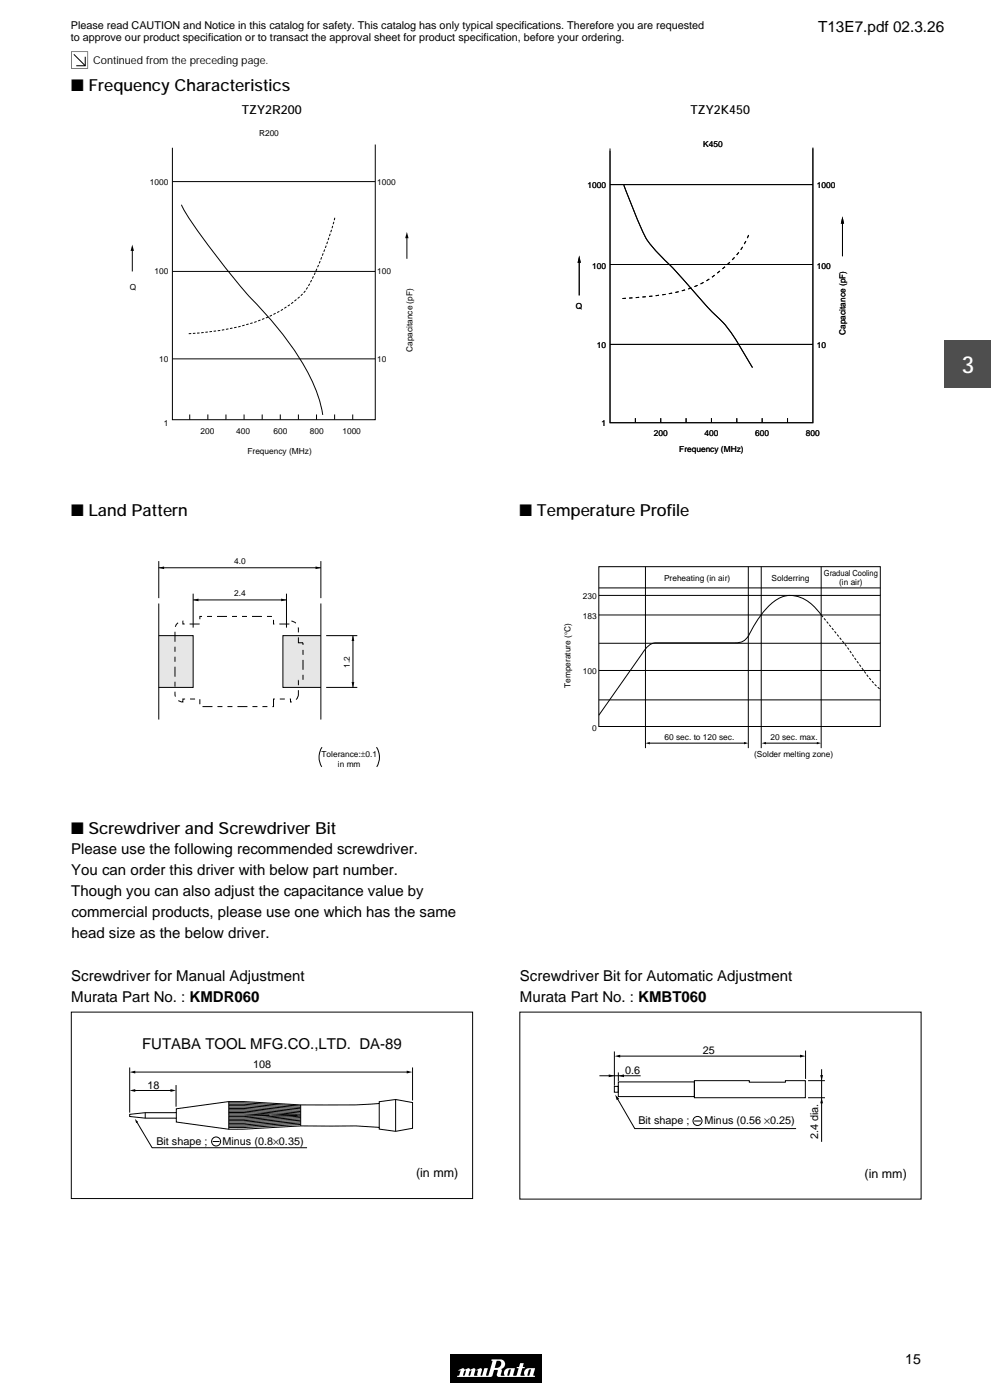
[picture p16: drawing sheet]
<svg xmlns="http://www.w3.org/2000/svg" width="210mm" height="297mm" viewBox="0 0 210 297" stroke-linecap="round" stroke-linejoin="round" font-family="sans-serif">
<defs><g id="words">
<text font-size="5" fill="#fff" x="203.7" y="79">3</text>
<g font-size="3.5">
<text x="15" y="19.2">■ Frequency Characteristics</text>
<text x="15" y="109.2">■ Land Pattern</text>
<text x="110.1" y="109.2">■ Temperature Profile</text>
<text x="15" y="176.8">■ Screwdriver and Screwdriver Bit</text>
</g>
<g font-size="3.2">
<text x="173.3" y="6.8">T13E7.pdf 02.3.26</text>
<text x="15.1" y="180.9">Please use the following recommended screwdriver.</text>
<text x="15.1" y="185.4">You can order this driver with below part number.</text>
<text x="15.1" y="189.9">Though you can also adjust the capacitance value by</text>
<text x="15.1" y="194.4">commercial products, please use one which has the same</text>
<text x="15.1" y="198.9">head size as the below driver.</text>
<text x="15.1" y="207.9">Screwdriver for Manual Adjustment</text>
<text x="110.1" y="207.9">Screwdriver Bit for Automatic Adjustment</text>
<text x="15.1" y="212.4">Murata Part No. : KMDR060</text>
<text x="110.1" y="212.4">Murata Part No. : KMBT060</text>
<text x="30.1" y="222.4">FUTABA TOOL MFG.CO.,LTD. DA-89</text>
</g>
<text font-size="3" x="191.7" y="289.1">15</text>
<g font-size="2.6">
<text x="51.2" y="24.1">TZY2R200</text>
<text x="146.2" y="24.1">TZY2K450</text>
<text x="88.1" y="249.5">(in mm)</text>
<text x="183.1" y="249.6">(in mm)</text>
</g>
<g font-size="2.3">
<text x="15" y="6.1">Please read CAUTION and Notice in this catalog for safety. This catalog has only typical specifications. Therefore you are requested</text>
<text x="15" y="8.8">to approve our product specification or to transact the approval sheet for product specification, before your ordering.</text>
<text x="19.7" y="13.6">Continued from the preceding page.</text>
<text x="53.6" y="226.4">108</text>
<text x="132.4" y="227.6">0.6</text>
<text x="148.9" y="223.4">25</text>
<text x="31.2" y="230.7">18</text>
<text x="135.2" y="238.2">Bit shape ;</text>
<text x="149.2" y="238.2">Minus (0.56 ×0.25)</text>
<text x="33.1" y="242.7">Bit shape ;</text>
<text x="47.1" y="242.7">Minus (0.8×0.35)</text>
<text x="173.3" y="241.4" transform="rotate(-90 173.3 241.4)">2.4 dia.</text>
</g>
<g font-size="1.8">
<text x="54.9" y="28.8">R200</text>
<text x="148.9" y="31.2">K450</text>
<text x="31.7" y="39.1">1000</text>
<text x="79.9" y="39.1">1000</text>
<text x="124.5" y="39.8">1000</text>
<text x="173" y="39.8">1000</text>
<text x="32.7" y="58">100</text>
<text x="79.9" y="58.1">100</text>
<text x="125.4" y="57">100</text>
<text x="173" y="57">100</text>
<text x="27.5" y="61.4">Q</text>
<text x="122" y="65.5">Q</text>
<text x="179.1" y="71" transform="rotate(-90 179.1 71)">Capacitance (pF)</text>
<text x="33.7" y="76.7">10</text>
<text x="79.9" y="76.7">10</text>
<text x="87.4" y="74.6" transform="rotate(-90 87.4 74.6)">Capacitance (pF)</text>
<text x="126.4" y="73.8">10</text>
<text x="173" y="73.8">10</text>
<text x="34.7" y="90.3">1</text>
<text x="42.5" y="91.9">200</text>
<text x="50" y="91.9">400</text>
<text x="58" y="91.9">600</text>
<text x="65.6" y="91.9">800</text>
<text x="72.5" y="91.9">1000</text>
<text x="127.4" y="90.4">1</text>
<text x="138.5" y="92.4">200</text>
<text x="143.9" y="95.8">Frequency (MHz)</text>
<text x="149.2" y="92.4">400</text>
<text x="160" y="92.4">600</text>
<text x="170.7" y="92.4">800</text>
<text x="52.4" y="96.2">Frequency (MHz)</text>
<text x="49.6" y="119.4">4.0</text>
<text x="140.7" y="123.2">Preheating (in air)</text>
<text x="163.4" y="123.2">Solderring</text>
<text x="174.5" y="122">Gradual Cooling</text>
<text x="177.7" y="124">(in air)</text>
<text x="49.6" y="126.4">2.4</text>
<text x="123.5" y="127">230</text>
<text x="123.5" y="131.1">183</text>
<text x="74.1" y="141.5" transform="rotate(-90 74.1 141.5)">1.2</text>
<text x="123.5" y="142.8">100</text>
<text x="120.8" y="145.8" transform="rotate(-90 120.8 145.8)">Temperature (°C)</text>
<text x="125.4" y="155">0</text>
<text x="68.1" y="160.5">Tolerance:±0.1</text>
<text x="140.7" y="156.8">60 sec. to 120 sec.</text>
<text x="159.7" y="160.4">(Solder melting zone)</text>
<text x="163.2" y="156.9">20 sec. max.</text>
<text x="71.6" y="162.6">in mm</text>
</g>
</g></defs>
<path d="M95.4 287h19.3v5.9h-19.3z" fill="#000"/>
<path d="M97.1 290.4l1-.5 .4 .3-.4 1.2 .1 .2 .3-.2 .2-.9-.2-.1v-.2l.9-.2 .2 .2h.1l-.2 .4-.3 .8 .2 .2 .2-.2 .3-.9-.2-.1v-.2l.8-.2 .2 .3-.3 1.1 .1 .2h.6l.2-1.1h-.3l-.1-.2 .9-.4 .3 .4-.3 1.1 .1 .2 .3-.2 .4-1.4 .7-.1-.4 1.5 .4 .2 .2-.2 .8-2.9-.2-.1v-.3h1.9a1.05 1.05 0 0 1 1 .9 1.05 1.05 0 0 1-.8 1.2l.1 .3-.2 1h.8a1.03 1.03 0 0 1 .8-1.6l1.4 .1-.2 .7-.8-.1v-.4l-.3 .1-.3 1.2h.3l.3-.9 .8 .1-.2 .7 .5 .2 .2-.2 .4-1.4-.4-.1 .1-.2h.4l.3-.8h.7l-.2 .7 .4 .2-.5 .2-.4 1.4 .2 .2 .7-.1a1.02 1.02 0 0 1 .9-1.6l1.3 .1-.1 .5h-.8v-.3l-.4 .1-.3 1.2h.4l.3-1h.8l-.3 .9 .4 .2v.2h-7.4a.48 .48 0 0 1-.7-.6l.3-.7-.5-.2v-.4h.2a.77 .77 0 0 0 1-.8 .77 .77 0 0 0-1-.7l-.4 1.4 .2 .1v.4l-.4 .1-.3 1.1-.2 .3h-7.2v-.2l.4-.2 .3-.9h-.4z" fill="#fff"/>
<path d="M200 72.2h10v10h-10z" fill="#4d4d4d"/>
<g fill="#000">
<path d="M28 51.8l.4 1.4h-.7zM86.2 49.2l.3 1.3h-.7zM122.7 54.1l.3 1.6h-.7zM178.4 45.8l.4 1.6h-.7z"/>
<path d="M15 10.9v3.6h3.7v-3.6zM15.2 11h3.3v3.4h-3.3z"/>
</g>
<g fill="none" stroke="#000" stroke-width=".21">
<path d="M15.6 11.5l2.5 2.4M18.1 12v1.9h-2M36.5 38.5h43M79.5 30.6v58.3h-43v-57.6M129.2 31.5v58.1h43v-58.1M129.2 39.1h43M132.1 39.2l.7 1.9a87.2 87.2 0 0 0 4.3 9.8l1.6 2a224.2 224.2 0 0 1 12.2 13.3l2.3 2.1a66.3 66.3 0 0 1 6.2 9.6M172.2 31.3v58.3h-43v-57.7M28 52.9v4.6M36.5 57.5h43M38.4 43.4a78.4 78.4 0 0 0 8.8 12.6 125.4 125.4 0 0 0 10 11.5 52.7 52.7 0 0 1 10.2 16.6l1 3.8M86.2 50.2v4.6"/>
<path d="M122.7 55.4v7.2M129.2 56.1h43M178.4 47.1v7.2M36.5 76.1h43M129.2 73h43M40.2 87.8v1.1M44 87.8v1.1M47.9 87.8v1.1M51.7 87.8v1.1M55.5 87.8v1.1M59.4 87.8v1.1M63.2 87.8v1.1"/>
<path d="M67 87.8v1.1M70.9 87.8v1.1M74.7 87.8v1.1M134.6 88.6v1M140 88.6v1M145.3 88.6v1M150.7 88.6v1M156.1 88.6v1M161.4 88.6v1M166.8 88.6v1"/>
</g>
<path d="M70.9 46.2a64.4 64.4 0 0 1-6.1 15.3 26 26 0 0 1-14.3 7.8l-5.9 1-4.6 .4" fill="none" stroke="#000" stroke-width=".21" stroke-dasharray=".5 .4" stroke-linecap="butt"/>
<path d="M131.9 63.3a55.5 55.5 0 0 0 14.3-2.2 23.9 23.9 0 0 0 11.8-10l.6-1.5" fill="none" stroke="#000" stroke-width=".21" stroke-dasharray=".7" stroke-linecap="butt"/>
<path d="M59.9 134.7h8.1v11h-8.1z" fill="#e6e6e6"/>
<path d="M68 134.7h-8.1v11h8.1" fill="none" stroke="#000" stroke-width=".21"/>
<path d="M33.6 134.7h7.3v11h-7.3z" fill="#e6e6e6"/>
<g fill="none" stroke="#000" stroke-width=".21">
<path d="M33.6 118.9v7.9M68 118.9v7.9M33.6 134.7h7.3v11h-7.3M33.6 127.9v24.6M33.6 120.3h34.4M40.9 125.8v7.2M40.9 127.1h19.8M60.7 125.8v7.2M68 127.9v24.6M69.1 134.7h6.6M74.8 134.7v11M68.2 158.3a3.9 3.9 0 0 0 0 4.2"/>
<path d="M69.1 145.7h6.6M79.7 158.3a3.9 3.9 0 0 1 .1 4.2"/>
</g>
<path d="M37.6 132.1l.7-.4 .4-.1v.6h3.6v-1.6h15.6v1.6h3.6v-.6a1.67 1.67 0 0 1 1.7 1.7v2.9h1v8h-1v2.9a1.67 1.67 0 0 1-1.7 1.7v-.7h-3.6v1.6h-15.6v-1.6h-3.6v.7a1.67 1.67 0 0 1-1.6-1.7v-13.8v-.5z" fill="none" stroke="#000" stroke-width=".21" stroke-dasharray="2.1 1.1 1.1 1.1 1.1 1.1" stroke-linecap="butt"/>
<path d="M33.6 120.3l1.2-.3v.6zM40.9 127.1l1.1-.2v.5zM59.6 126.9l1.1 .2-1.1 .3zM66.8 120l1.2 .3-1.2 .3zM74.8 134.7l.2 1.1h-.5zM74.5 144.5h.5l-.2 1.2z" fill="#000"/>
<path d="M126.8 120.1h59.7v33.9h-59.7z" fill="#fff"/>
<g fill="none" stroke="#000" stroke-width=".21">
<path d="M126.8 120.1h59.7v33.9h-59.7zM126.8 124.6h59.7M126.8 130.3h59.7M126.8 136.3h59.7M126.8 126.2h59.7M136.7 120.1v38.4M158.5 120.1v38.4M161.2 120.1v38.4M173.9 120.1v38.4M174 130.4a8.9 8.9 0 0 0-6.7-4.2 7.3 7.3 0 0 0-5.4 3.2l-1.5 2.1-1.5 2.6a3.1 3.1 0 0 1-3.3 2.1h-16.7a3.6 3.6 0 0 0-2.9 2.3l-9.2 13.1M126.8 142.1h59.7M126.8 148.3h59.7"/>
<path d="M137.5 157.5h20.4M161.9 157.5h11.3M15.1 214.5h85v39.5h-85zM110.1 214.5h85v39.6h-85zM27.5 236.1l3.3-.3h6.5v-.8l11.2-1.6h3.1l12.3 .8a169.3 169.3 0 0 0 16.4-.3v-.4l3.5-.5 3.6 .7v5.4l-3.6 .7-3.5-.5v-.4l-5-.3h-11.6l-12.1 .7h-3.1l-11.2-1.5v-.8h-6.5l-3.3-.4zM27.5 226.2v9.6M28.1 231.1h8.6M28.3 227.2h58.3M29 237.7l3.2 5.5h32.8M30.8 235.8v1.2M37.3 229.9v4.6M37.3 235.8v1.2"/>
<path d="M48.5 233.7h3.1l12.1 .7M48.5 234h3.1l12.1 .7M48.5 234.3h3.1l12.1 .7M48.5 234.6h3.1l12.1 .7M48.5 234.9h3.1l12.1 .7M48.5 235.2h3.1l12.1 .6M48.5 235.5h3.1l12.1 .6M48.5 235.8h3.1l11.4 .5-11.4 .6h-3.1M48.5 236l8.5 .3-5.4 .3h-3.1M48.5 233.4v5.9M48.5 236.3h15.2M63.7 238.3l-12.1 .7h-3.1"/>
<path d="M63.7 238l-12.1 .7h-3.1M63.7 237.7l-12.1 .7h-3.1M63.7 237.4l-12.1 .7h-3.1M63.7 237.1l-12.1 .7h-3.1M63.7 236.8l-12.1 .7h-3.1M63.7 236.5l-12.1 .7h-3.1M63.7 234.2v4.4M80.3 233.9v5M83.8 233v6.8M87.4 226.2v7M127 228h8.7M130.1 230.2h.9v1.3h-.9z"/>
<path d="M130.1 222.8v7.3M130.7 232.6l3.7 6.6h34.2M130.9 223.8h39M131 229.3h16.1v3.1h-16.1zM131 227.3v1.8M147 237.6h1.5M147.1 229h11.6v.3h7.7v-.3h4.2v3.6h-23.5zM170.6 222.6v6M171.2 229h3.5M171.2 232.6h3.5M174 226.6v15.4M45.1 241.9h1.4"/>
<circle cx="147.7" cy="237.6" r=".96"/>
<circle cx="45.8" cy="241.9" r=".96"/>
</g>
<g fill="#000">
<path d="M136.7 157.5l.9-.3v.5zM157.6 157.2l.9 .3-.9 .2zM161.3 157.5l.9-.3v.5zM173 157.2l.9 .3-.9 .2zM27.5 231.1l1.1-.3v.6zM27.5 227.2l1.1-.3v.6zM28.6 237.1l.7 .7-.5 .2zM36.1 230.8l1.2 .3-1.2 .3zM86.1 226.9l1.2 .3-1.2 .3zM128.9 227.7l1.2 .3-1.2 .3zM130.3 232l.8 .8-.5 .3zM130.2 223.8l1.2-.3v.6z"/>
<path d="M131 228l1.2-.3v.6zM169.4 223.5l1.2 .3-1.2 .3zM173.7 227.8h.6l-.3 1.2zM174 232.6l.3 1.2h-.6z"/>
</g>
<path d="M174 130.4a133.6 133.6 0 0 1 9.7 12.7 11.9 11.9 0 0 0 2.8 3" fill="none" stroke="#000" stroke-width=".21" stroke-dasharray=".5 .4" stroke-linecap="butt"/>
<use href="#words"/>
</svg>
